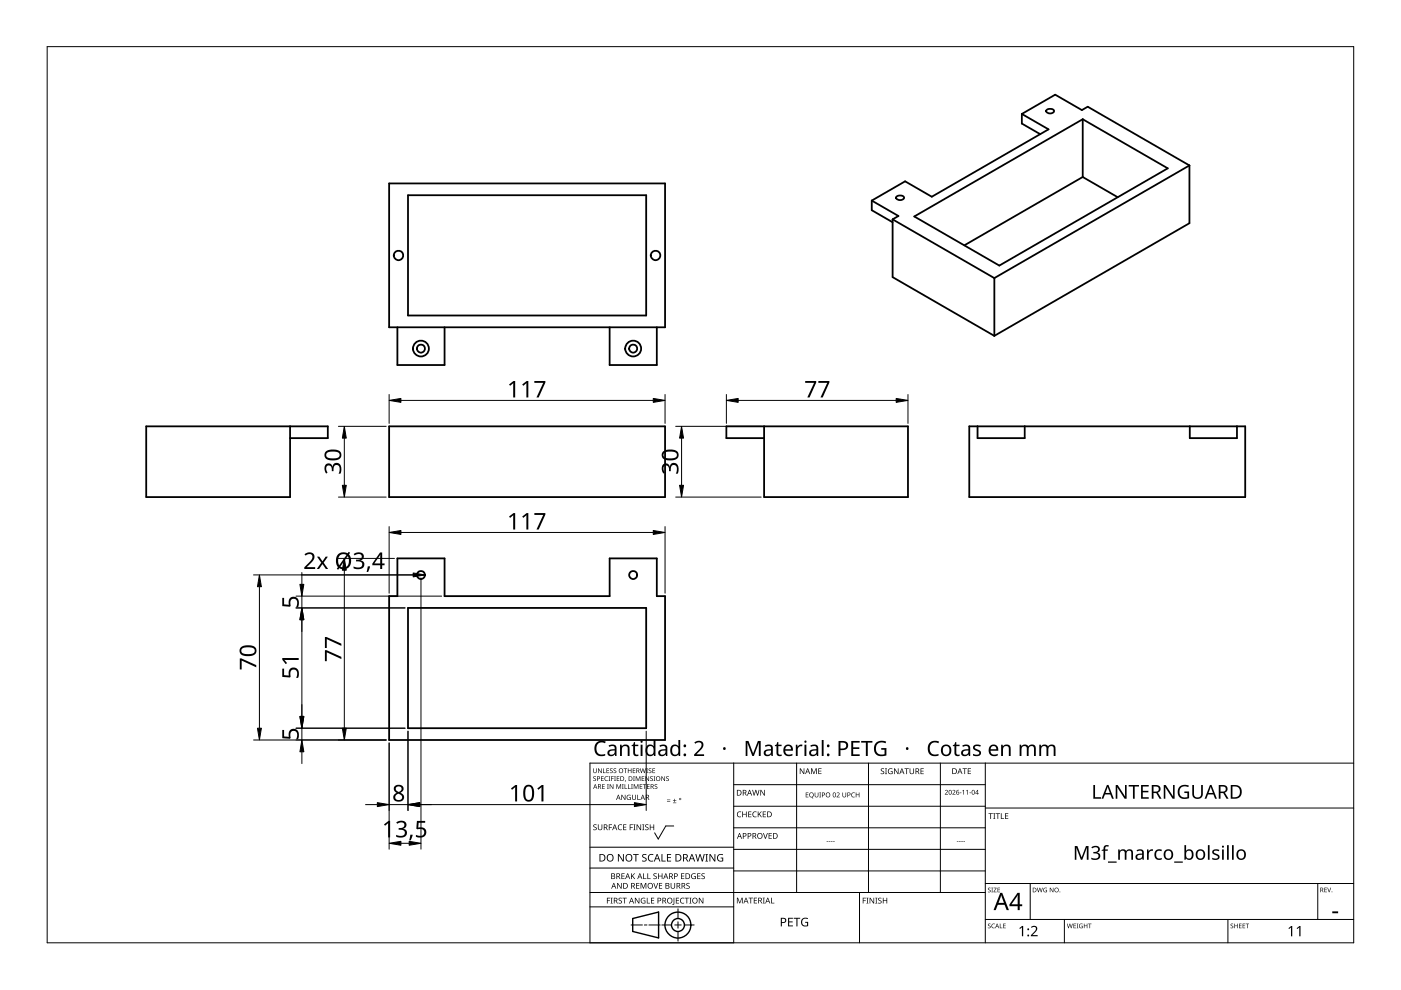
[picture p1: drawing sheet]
<svg xmlns="http://www.w3.org/2000/svg" width="297mm" height="210mm" viewBox="0 0 297 210" stroke-linecap="round" stroke-linejoin="round" font-family="sans-serif">
<g fill="none" stroke="#000" stroke-width=".38">
<path d="M82.5 38.9h58.5v30.5h-58.5zM216.7 24.2v2l3.8 2.2M216.7 24.2l5.6 3.2-24.7 14.3-5.7-3.3-7.1 4.1M216.7 24.2l7-4.1 5.7 3.2 1.2-.7 21.6 12.5M221.9 23.4l.7-.3a.66 .66 0 0 1 .9 .5 .96 .96 0 0 1-1.7 0zM229.6 25.3v12.2M229.6 37.5l7.4 4.3M229.6 37.5l-25.1 14.5M252.2 35.1v12.2l-41.4 23.9M252.2 35.1l-41.4 23.9M86.5 41.4h50.5v25.5h-50.5zM184.8 42.5v2.1l4.5 2.5"/>
<path d="M184.8 42.5l5.7 3.3-1.2 .7M189.3 46.5v12.3l21.5 12.4M189.3 46.5l21.5 12.5M190 41.7l.8-.2a.59 .59 0 0 1 .8 .6l-.2 .2a1.06 1.06 0 0 1-1.5-.4zM193.8 45.9l35.8-20.6 18 10.4-35.7 20.6zM210.8 59v12.2M84.3 69.4v8h10v-8M129.3 69.4v8h10v-8M61.5 90.4v15h-30.5v-15h38.5v2.5h-8M82.5 90.4h58.5v15h-58.5zM162 90.4v15h30.5v-15h-38.5v2.5h8M205.5 90.4h58.5v15h-58.5z"/>
<path d="M207.3 90.4v2.5h10v-2.5M252.3 90.4v2.5h10v-2.5M84.3 118.4h10v8h35v-8h10v8h1.7v30.5h-58.5v-30.5h1.8zM86.5 128.9h50.5v25.5h-50.5z"/>
<circle cx="84.5" cy="54.2" r="1.01"/>
<circle cx="139" cy="54.2" r="1.01"/>
<circle cx="89.2" cy="73.9" r="1.69"/>
<circle cx="89.2" cy="73.9" r=".85"/>
<circle cx="134.2" cy="73.9" r="1.69"/>
<circle cx="134.2" cy="73.9" r=".85"/>
<circle cx="89.2" cy="121.9" r=".85"/>
<circle cx="134.2" cy="121.9" r=".85"/>
</g>
<path d="M10 9.9h277v190h-277z" fill="none" stroke="#000" stroke-width=".21"/>
<g fill="none" stroke="#000" stroke-width=".21">
<path d="M125.1 179.6h30.5M142.8 175.1h-1.6l-1.6 2.8-.8-1.3M155.6 166.4h53.3M155.6 161.8v38.1h-30.5v-38.1h161.9M168.9 161.8v27.4M184.1 161.8v27.4M199.4 161.8v27.4M208.9 170.9h-53.3M208.9 175.5h-53.3M208.9 161.8v38.1M287 171.3h-78.1M125.1 192.3h30.5"/>
<path d="M125.1 189.2h83.8M133.8 196.1h2.4M136.6 196.1h.6M140 196.1h-2.4M140.3 196.1h2.1M143.1 196.1h1.3M143.7 195.4v1.4M143.7 197.5v2M143.7 192.7v2M147.2 196.1h-2.1M155.6 180.1h53.3M155.6 184h-30.5"/>
<path d="M182.2 189.2v10.7M208.9 184.7h-53.3M218.4 187.3v7.6M225.7 194.9v5M260.3 194.9v5M279.4 187.3v7.6M287 194.9h-78.1M287 187.3h-78.1"/>
</g>
<g fill="#000">
<path d="M141.4 169.8h.7v.2h-.7zM141.4 169.5h.7v.1h-.7zM142.7 170.2h.7v.1h-.7zM143 169.4l.1 .3h.3l-.3 .1v.3l-.1-.3h-.3l.3-.1zM170.8 168h.6v.1h-.4v.4h.4v.1h-.4v.3h.4v.2h-.6zM172.7 168h.2v.7a.26 .26 0 0 0 .2 .3 .26 .26 0 0 0 .3-.3v-.7h.1v.7a.39 .39 0 0 1-.4 .4 .39 .39 0 0 1-.4-.4zM173.7 168h.4l-.1 .1 .1 1h-.4l.1-.1zM177.4 168.1a.37 .37 0 0 1 .6 .1 .37 .37 0 0 1-.3 .5l-.2 .2h.5v.2h-.6l.2-.4a.27 .27 0 0 0 .3-.4 .27 .27 0 0 0-.4-.1zM178.6 168h.1v.7a.26 .26 0 0 0 .3 .3 .26 .26 0 0 0 .3-.3v-.7h.1v.7a.39 .39 0 0 1-.4 .4 .39 .39 0 0 1-.4-.4zM180.6 168.2l.4-.2 .3 .1-.1 .1a.41 .41 0 0 0-.6 .4 .41 .41 0 0 0 .6 .3 .48 .48 0 0 1-.7-.1 .48 .48 0 0 1 .1-.6zM181.4 168h.2v.5h.5v-.5h.1v1.1h-.1v-.5h-.5v.5h-.2zM216.1 196.8l.6-.5h.2v2.2h-.2v-1.9l-.4 .4z"/>
<path d="M218.6 196.5a.76 .76 0 0 1 1.2 0 .76 .76 0 0 1-.3 1.2l-.6 .6h1.1v.2h-1.4v-.2l.7-.8a.52 .52 0 0 0 .3-.8 .52 .52 0 0 0-.9 0zM273.2 196.8l.6-.5h.2v2.2h-.3v-1.9l-.4 .4zM274.9 196.8l.6-.5h.2v2.2h-.2v-1.9l-.4 .4z"/>
<path d="M144 169.4a.24 .24 0 0 1 .4 0 .24 .24 0 0 1-.4 0zM144.1 169.4a.14 .14 0 0 0 .2 0 .14 .14 0 0 0-.2 0z"/>
<path d="M171.7 168.2l.2-.2a.47 .47 0 0 1 .6 .5l-.3 .5 .3 .3-.4-.2a.54 .54 0 0 1-.5-.4 .54 .54 0 0 1 .1-.5zM171.7 168.5a.4 .4 0 0 0 .8 0 .4 .4 0 0 0-.8 0z"/>
<path d="M174.3 168h.2a.34 .34 0 0 1 .4 .4 .34 .34 0 0 1-.5 .3v.4h-.1zM174.4 168.1v.4a.25 .25 0 0 0 .4-.2 .25 .25 0 0 0-.4-.2z"/>
<path d="M175 168.5a.51 .51 0 0 1 1 0 .51 .51 0 0 1-1 0zM175.2 168.5a.4 .4 0 0 0 .8 0 .4 .4 0 0 0-.8 0z"/>
<path d="M176.7 168.1l.3-.1 .2 .3v.5l-.2 .2h-.3l-.1-.2zM176.8 168.2l-.1 .3a.27 .27 0 0 0 .2 .5 .27 .27 0 0 0 .2-.5l-.1-.3z"/>
<path d="M179.7 168h.2a.34 .34 0 0 1 .4 .4 .34 .34 0 0 1-.5 .3v.4h-.1zM179.8 168.1v.4a.25 .25 0 0 0 .4-.2 .25 .25 0 0 0-.4-.2z"/>
<path d="M212.1 189.3h.4l1.4 3.7h-.5l-.4-1.2h-1.5l-.4 1.2h-.4zM212.3 189.8l-.6 1.6h1.2z"/>
<path d="M215.7 189.3h.5v2.4h.5v.4h-.5v.9h-.4v-.9h-1.8v-.3zM215.8 189.8l-1.3 1.9h1.3z"/>
<circle cx="218" cy="198.3" r=".2"/>
<circle cx="218" cy="197" r=".2"/>
</g>
<g fill="none" stroke="#000" stroke-width=".3">
<path d="M134.1 194.7l5.5-1.3v5.5l-5.5-1.4z"/>
<circle cx="143.7" cy="196.1" r="2.74"/>
<circle cx="143.7" cy="196.1" r="1.37"/>
</g>
<g fill="none" stroke="#000" stroke-width=".21">
<path d="M73 92.9v10M81.9 90.4h-10.1M82.5 83.6v6.2M138.5 84.9h-53.5M141 83.6v6.2M144.5 92.9v10M154 83.6v6.2M161.4 90.4h-18.1M190 84.9h-33.5M192.5 83.6v6.2M71.8 105.4h10.1M82.5 111.6v14.2"/>
<path d="M83.6 118.4h-11.8M138.5 112.9h-53.5M141 111.6v14.2M143.3 105.4h18.1M55 124.4v30M62.8 126.4h30.8M64 131.4v20.5M64 121.4v2.5M64 126.4v2.5M73 120.9v33.5M85.9 128.9h-23.1M89.3 122.5v57.5"/>
<path d="M90.1 121.9h-36.3M53.8 156.9h28.1M62.8 154.4h23.1M64 159.4v2.5M64 154.4v2.5M82.5 157.5v22.5M86.5 155v16.8M137 155v16.8M77.5 170.6h2.5M85 178.8h1.8M86.5 170.6h-4M134.5 170.6h-45.5"/>
</g>
<g fill="#000" stroke="#000" stroke-width=".21">
<path d="M73 90.4l.4 2.5h-.8zM82.5 84.9l2.5-.4v.8zM138.5 84.5l2.5 .4-2.5 .4zM144.5 90.4l.4 2.5h-.8zM154 84.9l2.5-.4v.8zM190 84.5l2.5 .4-2.5 .4zM72.6 102.9h.8l-.4 2.5zM82.5 112.9l2.5-.4v.8zM138.5 112.5l2.5 .4-2.5 .4zM144.1 102.9h.8l-.4 2.5zM55 121.9l.4 2.5h-.8zM64 128.9l.4 2.5h-.8z"/>
<path d="M63.6 123.9h.8l-.4 2.5zM73 118.4l.4 2.5h-.8zM87.6 121.5l2.5 .4-2.5 .4zM54.6 154.4h.8l-.4 2.5zM64 156.9l.4 2.5h-.8zM63.6 151.9h.8l-.4 2.5zM72.6 154.4h.8l-.4 2.5zM80 170.2l2.5 .4-2.5 .4zM82.5 178.8l2.5-.4v.8zM86.8 178.4l2.5 .4-2.5 .4zM86.5 170.6l2.5-.4v.8zM134.5 170.2l2.5 .4-2.5 .4z"/>
</g>
<g fill="#000">
<path d="M69 98.5a.85 .85 0 0 1 .9-.2 .85 .85 0 0 1 .6 .7 .93 .93 0 0 1 1-.9 .93 .93 0 0 1 .9 1.1l-.2 1.2h-.4a1.24 1.24 0 0 0-.3-1.8 .71 .71 0 0 0-.8 1v.3h-.4a.81 .81 0 0 0 0-.9 .81 .81 0 0 0-.8-.3 1.02 1.02 0 0 0-.1 1.5l-.2 .2a1.65 1.65 0 0 1-.2-1.9zM107.9 81.5l1-.7h.3v3.5h-.4v-3.1l-.6 .6zM110.7 81.5l1-.7h.3v3.5h-.4v-3.1l-.7 .6zM113.3 80.8h2.3v.3l-1.4 3.2h-.5l1.5-3.1h-1.9zM140.5 98.5a.85 .85 0 0 1 .9-.2 .85 .85 0 0 1 .6 .7 .93 .93 0 0 1 1-.9 .93 .93 0 0 1 .9 1.1l-.2 1.2h-.4a1.24 1.24 0 0 0-.3-1.8 .71 .71 0 0 0-.8 1v.3h-.3a.81 .81 0 0 0-.1-.9 .81 .81 0 0 0-.8-.3 1.02 1.02 0 0 0 0 1.5l-.3 .2a1.65 1.65 0 0 1-.2-1.9zM170.7 80.8h2.4v.3l-1.5 3.2h-.4l1.4-3.1h-1.9zM173.5 80.8h2.3v.3l-1.4 3.2h-.4l1.4-3.1h-1.9zM67.2 118h.5l.7 1 .6-1h.5l-.9 1.3 1 1.3h-.5l-.7-1-.8 1h-.4l.9-1.3zM75 117.5a1.25 1.25 0 0 1 1.2-.4 1.25 1.25 0 0 1 .9 .9 .85 .85 0 0 1-.7 .8 .93 .93 0 0 1 .9 1.1 .93 .93 0 0 1-1.1 .8l-1.2-.2v-.4a1.24 1.24 0 0 0 1.8-.3 .71 .71 0 0 0-1-.8h-.3v-.3a.81 .81 0 0 0 .9-.1 .81 .81 0 0 0 .3-.8 1.02 1.02 0 0 0-1.5 0zM107.9 109.5l1-.7h.3v3.5h-.4v-3.1l-.6 .6zM110.7 109.5l1-.7h.3v3.5h-.4v-3.1l-.7 .6zM113.3 108.8h2.3v.3l-1.4 3.2h-.5l1.5-3.1h-1.9z"/>
<path d="M59.8 126.8h.4v1.3l1 .1a1.17 1.17 0 0 1 1-1.7 1.17 1.17 0 0 1 1.2 1.6l-.2 .6h-.4a1.03 1.03 0 0 0-.5-1.7 .93 .93 0 0 0-.7 1.4l-.1 .2-1.7-.1zM59.8 139.5h3.5v.4h-3l.6 .7-.3 .2-.8-.9zM64.6 117.5a1.16 1.16 0 0 1 1.3-.4 1.16 1.16 0 0 1 .8 1.2l-.4 .6-1.2 1.4h1.7v.3h-2.3v-.3l1.1-1.1a.98 .98 0 0 0 .3-1.7h-.5l-.6 .3zM68.9 137.8h.3l3.2 1.5v.4l-3.1-1.4v1.9h-.4zM68.9 135.1h.3l3.2 1.4v.4l-3.1-1.4v1.9h-.4zM78 120.1h.5l-.5 1.2h-.3zM50.8 139.6h.4l3.1 1.4v.5l-3.1-1.4v1.8h-.4zM59.8 154.8h.4v1.3l1 .1a1.17 1.17 0 0 1 1-1.7 1.17 1.17 0 0 1 1.2 1.6l-.2 .6h-.4a1.03 1.03 0 0 0-.5-1.7 .93 .93 0 0 0-.7 1.4l-.1 .2-1.7-.1zM59.8 141.8h.4v1.3l1 .1a1.17 1.17 0 0 1 1-1.7 1.17 1.17 0 0 1 1.2 1.6l-.2 .6h-.4a1.03 1.03 0 0 0-.5-1.7 .93 .93 0 0 0-.7 1.4l-.1 .2-1.7-.1zM81.4 174.8l1-.7h.3v3.4h-.4v-3l-.7 .6zM84 174.4a1.25 1.25 0 0 1 1.3-.4 1.25 1.25 0 0 1 .9 .9 .85 .85 0 0 1-.7 .8 .93 .93 0 0 1 .8 1.1 .93 .93 0 0 1-1 .8l-1.3-.2v-.4a1.24 1.24 0 0 0 1.8-.3 .71 .71 0 0 0-.9-.8h-.4v-.3a.81 .81 0 0 0 .9-.1 .81 .81 0 0 0 .3-.8 1.02 1.02 0 0 0-1.5 0zM87 177h.5l-.4 1.2h-.3z"/>
<path d="M88.4 174.1h1.7v.3h-1.3l-.1 1.1a1.17 1.17 0 0 1 1.7 .9 1.17 1.17 0 0 1-1.6 1.2l-.6-.2v-.4a1.03 1.03 0 0 0 1.7-.5 .93 .93 0 0 0-1.4-.7l-.2-.1zM108.3 167.2l1-.8h.3v3.5h-.4v-3l-.6 .6zM113.9 167.2l1-.8h.3v3.5h-.4v-3l-.7 .6z"/>
<path d="M69 95.8l.6-.4 1-.1a1.36 1.36 0 0 1 1.8 1.3 1.57 1.57 0 0 1-2 1 1.19 1.19 0 0 1-1.4-.4 1.19 1.19 0 0 1 0-1.4zM69.4 96a.75 .75 0 0 0-.1 .9 .75 .75 0 0 0 .9 .3l1-.1a.69 .69 0 0 0 .8-.6 .69 .69 0 0 0-.8-.7h-1.3z"/>
<path d="M140.5 95.8a2.63 2.63 0 0 1 3.3 .2 1.22 1.22 0 0 1-.2 1.3 1.22 1.22 0 0 1-1.3 .3 1.53 1.53 0 0 1-2-1zM140.9 96a.75 .75 0 0 0-.1 .9 .75 .75 0 0 0 .9 .3l1-.1a.69 .69 0 0 0 .8-.6 .69 .69 0 0 0-.8-.7h-1.3z"/>
<path d="M71.6 117.6l.6-.4a1.92 1.92 0 0 1 1.5 .1l.2-.3 .3 .2-.2 .3a1.8 1.8 0 0 1 .2 2.4 1.8 1.8 0 0 1-2.3 .6l-.2 .3-.3-.2 .3-.4a2.31 2.31 0 0 1-.1-2.6zM73.7 117.9l-1.5 2.2a1.18 1.18 0 0 0 1.3 0 1.18 1.18 0 0 0 .5-1.2zM72.1 117.8a2 2 0 0 0-.2 2.1l1.6-2.2-.8-.2z"/>
<path d="M80.6 117.1h.4v2.4h.5v.3h-.5v.8h-.4v-.8h-1.7v-.3zM80.6 117.6l-1.2 1.9h1.2z"/>
<path d="M51 137.3a2.63 2.63 0 0 1 3.3 .2 1.22 1.22 0 0 1-.2 1.3 1.22 1.22 0 0 1-1.3 .3 1.53 1.53 0 0 1-2-1zM51.4 137.5a.75 .75 0 0 0-.1 .9 .75 .75 0 0 0 .9 .3l1-.1a.69 .69 0 0 0 .8-.6 .69 .69 0 0 0-.8-.7h-1.3z"/>
<path d="M83.6 166.7a1.03 1.03 0 0 1 1.3-.3 1.03 1.03 0 0 1 .6 1.2l-.6 .5a1 1 0 0 1 .7 1.3 1 1 0 0 1-1.3 .6 .94 .94 0 0 1-.9-.9 .94 .94 0 0 1 .7-1l-.2-.1a.88 .88 0 0 1-.3-1.3zM83.8 169a.7 .7 0 0 0 1.4 0 .7 .7 0 0 0-1.4 0zM84 167.3a.58 .58 0 0 0 1.1 0 .58 .58 0 0 0-1.1 0z"/>
<path d="M111.4 166.6a1.16 1.16 0 0 1 1.3 0 1.16 1.16 0 0 1 .5 1.2 1.69 1.69 0 0 1-1 2.2 1.27 1.27 0 0 1-1.3-1.6l.1-1.2zM111.6 166.9a2.16 2.16 0 0 0 .3 2.7 .82 .82 0 0 0 .9-1.1 1.35 1.35 0 0 0-.7-1.7z"/>
</g>
<g fill="#000">
<path d="M126.4 157.5a1.78 1.78 0 0 1 2-.3l-.1 .4-.9-.2a1.31 1.31 0 0 0-.9 1.7 1.31 1.31 0 0 0 1.8 .8v.3a1.64 1.64 0 0 1-2-.4 1.64 1.64 0 0 1-.1-2zM168.7 157.9h.3l.1 .4 .4-.4h.6v.3l-.6 .1-.3 .3-.1 1.7h-.4zM185.7 157.5a2.04 2.04 0 0 1 2.2-.3l-.2 .4a1.32 1.32 0 0 0-2 1 1.32 1.32 0 0 0 1.8 1.3v-.9h-.7v-.4h1.1v1.6h-.2a1.7 1.7 0 0 1-2.2-.5 1.7 1.7 0 0 1 .2-2.2zM197.1 157.5a1.78 1.78 0 0 1 2-.3l-.2 .4a1.25 1.25 0 0 0-1.5 .1 1.25 1.25 0 0 0-.2 1.5 1.21 1.21 0 0 0 1.8 .7v.3a1.64 1.64 0 0 1-2-.4 1.64 1.64 0 0 1-.1-2zM206.4 158.1a1.41 1.41 0 0 1 1.6-.1l-.2 .3-.5-.1a.38 .38 0 0 0-.6 .1 .38 .38 0 0 0 .4 .5l.2 .1a.86 .86 0 0 1 .7 .7 1.09 1.09 0 0 1-1.7 .6v-.4l.8 .2 .4-.1v-.4l-.5-.3a.71 .71 0 0 1-.6-1.1zM125.8 164.7l.4-.1 .1 .1a.24 .24 0 0 0-.3 0 .24 .24 0 0 0-.1 .3 .24 .24 0 0 0 .4 .1 .32 .32 0 0 1-.1 .5 .32 .32 0 0 1-.4-.2 .24 .24 0 0 0 .3 .2 .24 .24 0 0 0 0-.4l-.3-.2zM125.8 162.9h.1v.7a.26 .26 0 0 0 .2 .2 .26 .26 0 0 0 .3-.2v-.7h.1v.7a.38 .38 0 0 1-.4 .3 .38 .38 0 0 1-.3-.3zM125.8 174.9l.5-.1h.2v.2a.25 .25 0 0 0-.4-.1 .25 .25 0 0 0 0 .4 .4 .4 0 0 1 .4 .3 .4 .4 0 0 1-.2 .4 .4 .4 0 0 1-.5-.2v.1a.27 .27 0 0 0 .5 0 .27 .27 0 0 0-.1-.4l-.4-.2zM126.8 162.9h.1l.6 .8v-.8h.1v1h-.2l-.5-.8v.8h-.1zM126.8 174.8h.1v.8a.32 .32 0 0 0 .3 .3 .32 .32 0 0 0 .3-.3v-.8h.2v.8a.47 .47 0 0 1-.5 .4 .47 .47 0 0 1-.4-.4zM127.9 162.9h.1v.9h.4v.1h-.5zM127.4 164.6h.6v.1h-.4v.3h.4l-.4 .1v.4h.4v.1h-.6z"/>
<path d="M127.7 166.3h.5v.1h-.4v.3h.4l-.4 .1v.4h.4v.1h-.5zM128.3 164.7l.6-.1-.3 .1a.41 .41 0 0 0-.3 .5 .41 .41 0 0 0 .6 .3 .47 .47 0 0 1-.7-.1 .47 .47 0 0 1 .1-.7zM128.7 166.3h.4l-.1 .9 .1 .1h-.4l.1-.1zM128.6 162.9h.5v.1h-.4v.3h.4l-.4 .1v.4h.4v.1h-.5zM129.1 174.8h.7v.1h-.6v.5h.5v.1h-.5v.5h-.1zM129 164.6h.4l-.1 .1 .1 .9h-.4l.1-.1zM129.6 164.6h.5v.1h-.4v.4h.4l-.4 .1v.4h-.1zM129.4 163l.3-.1 .2 .2a.24 .24 0 0 0-.4-.1 .24 .24 0 0 0 0 .3 .24 .24 0 0 0 .3 .1l.1 .2-.1 .2-.4 .1-.1-.1a.24 .24 0 0 0 .4 .1 .24 .24 0 0 0 0-.4l-.4-.2zM129.3 166.3h.1l.5 .8v-.8h.2v1h-.2l-.5-.9v.9h-.1zM130.2 164.6h.4l-.1 .9 .1 .1h-.4l.1-.1zM130.1 163l.4-.1 .1 .2a.24 .24 0 0 0-.3-.1 .24 .24 0 0 0-.1 .3 .24 .24 0 0 0 .4 .1l.1 .2-.1 .2-.4 .1-.1-.1a.24 .24 0 0 0 .3 .1 .24 .24 0 0 0 0-.4l-.3-.2zM130.7 166.3h.2l.3 .8 .3-.8h.2v1h-.1v-.9l-.5 .9-.3-.9v.9h-.1z"/>
<path d="M130.8 164.6h.5v.1h-.4v.3h.4l-.4 .1v.4h.4v.1h-.5zM131.1 174.9l.5-.1h.3l-.1 .2a.49 .49 0 0 0-.7 .4 .49 .49 0 0 0 .8 .4 .57 .57 0 0 1-.8 0 .57 .57 0 0 1 0-.8zM131.9 166.3h.3l-.1 .1 .1 .9h-.3l.1-.1zM132.4 166.3h.2v.9h.4v.1h-.6zM131.7 168.5h.2l.6 .9v-.9h.1v1.1h-.2l-.5-.9v.9h-.2zM132.2 162.9h.8l-.3 .1v.9h-.2v-.9zM132.5 165.4h.2l-.2 .4zM132.1 174.8h.7v.1h-.5v.4h.5v.1h-.5v.5h.5v.1h-.7zM131.5 157.9h.3v.3a.91 .91 0 0 1 1-.3 .91 .91 0 0 1 .7 .8v1.6h-.4v-1.5a.64 .64 0 0 0-.8-.6 .64 .64 0 0 0-.4 .8v1.3h-.4zM133.2 166.3h.1v.9h.4v.1h-.5zM133 168.6l.5-.1 .2 .1v.1a.45 .45 0 0 0-.7 .3 .45 .45 0 0 0 .6 .5v-.3h-.2v-.2h.4v.6a.6 .6 0 0 1-.8-.2 .6 .6 0 0 1 0-.8zM133.5 174.8h.7v.1h-.5v.5h.5v.1h-.5v.5h-.2z"/>
<path d="M133.1 162.9h.1v.4h.6v-.4h.1v1h-.1v-.5h-.6v.5h-.1zM133.8 166.3h.4l-.1 .1 .1 .9h-.4l.1-.1zM134.2 164.6h.4l-.1 .1 .1 .9h-.4l.1-.1zM134.2 162.9h.5v.1h-.4v.3h.4l-.4 .1v.4h.4v.1h-.5zM134.3 174.8h.4l-.1 .1v1l.1 .1h-.4l.1-.1v-1zM134.4 166.3h.1l.4 .8 .3-.8h.2v1h-.2v-.9l-.4 .9-.3-.9v.9h-.1zM134 168.5h.1v.7a.28 .28 0 0 0 .3 .3 .28 .28 0 0 0 .3-.3v-.7h.1v.7a.42 .42 0 0 1-.4 .4 .42 .42 0 0 1-.4-.4zM134.4 157.3h.2v.6h.7v.3h-.7v1.4l.3 .4h.5v.3a.73 .73 0 0 1-1.2-.7v-1.4h-.3v-.2l.4-.1zM135.1 168.5h.2v1h.4v.1h-.6zM134.8 164.6h.2l.3 .8 .3-.8h.2v1h-.1v-.9l-.5 .9-.3-.9v.9h-.1zM135 174.8h.1l.7 1v-1h.1v1.2h-.1l-.7-1v1h-.1zM135.6 166.3h.6v.1h-.4v.3h.4l-.4 .1v.4h.4v.1h-.6z"/>
<path d="M136.2 174.8h.4l-.1 .1v1l.1 .1h-.4l.1-.1v-1zM136.1 164.6h.5v.1h-.4v.3h.4l-.4 .1v.4h.4v.1h-.5zM135.7 162.9h.1l.2 .9 .2-.9h.2l.2 .9 .2-.9h.1l-.2 1h-.2l-.2-.8-.2 .8h-.2zM136.3 166.3h.7l-.3 .1v.9h-.1v-.9zM137 162.9h.4l-.1 .1 .1 .9h-.4l.1-.1zM136.8 174.9l.4-.1h.3l-.1 .2a.25 .25 0 0 0-.3-.1 .25 .25 0 0 0 0 .4 .42 .42 0 0 1 .4 .5 .42 .42 0 0 1-.7 .2v-.1a.27 .27 0 0 0 .5 0 .27 .27 0 0 0-.1-.4l-.4-.2zM136.8 164.6h.2l.5 .8v-.8h.1v1h-.1l-.6-.8v.8h-.1zM137.2 166.3h.5v.1h-.4v.3h.4l-.4 .1v.4h.4v.1h-.5zM137.6 163l.3-.1 .2 .2a.24 .24 0 0 0-.4-.1 .24 .24 0 0 0 0 .3 .24 .24 0 0 0 .3 .1l.1 .2-.1 .2-.4 .1-.1-.1a.24 .24 0 0 0 .4 .1 .24 .24 0 0 0 0-.4l-.4-.2zM137.9 164.7l.3-.1 .2 .1a.24 .24 0 0 0-.3 0 .24 .24 0 0 0-.1 .3 .24 .24 0 0 0 .3 .1 .32 .32 0 0 1 0 .5 .32 .32 0 0 1-.5-.2 .24 .24 0 0 0 .4 .2 .24 .24 0 0 0 0-.4l-.3-.2zM137.8 174.8h.1v.5h.6v-.5h.2v1.2h-.2v-.6h-.6v.6h-.1zM138.3 162.9h.6v.1h-.4v.3h.4l-.4 .1v.4h.4v.1h-.6z"/>
<path d="M138.6 164.6h.3l-.1 .9 .1 .1h-.3l.1-.1zM138.8 166.4l.4-.1 .1 .1a.24 .24 0 0 0-.3 0 .24 .24 0 0 0-.1 .3 .24 .24 0 0 0 .4 .1 .31 .31 0 0 1-.1 .5 .31 .31 0 0 1-.4-.2 .24 .24 0 0 0 .3 .1 .24 .24 0 0 0 0-.3l-.3-.3zM140.2 164.6h.2l.5 .8v-.8h.1v1h-.1l-.6-.8v.8h-.1zM141.3 164.7l.3-.1 .2 .1a.24 .24 0 0 0-.4 0 .24 .24 0 0 0 0 .3 .24 .24 0 0 0 .3 .1 .32 .32 0 0 1 0 .5 .32 .32 0 0 1-.5-.2 .24 .24 0 0 0 .4 .2 .24 .24 0 0 0 0-.4l-.3-.2zM147.2 157.4a1.06 1.06 0 0 1 1.2-.4 1.06 1.06 0 0 1 .7 1.1l-.3 .6-1.1 1.2h1.6v.4h-2.1v-.3l1.1-1.2a.76 .76 0 0 0 .5-.7 .76 .76 0 0 0-.5-.7l-.9 .3zM156.4 172.2l.4-.2 .4 .1-.1 .1a.49 .49 0 0 0-.7 .5 .49 .49 0 0 0 .7 .4 .57 .57 0 0 1-.8 0 .57 .57 0 0 1 .1-.8zM157.4 172.1h.1v.5h.7v-.5h.1v1.2h-.1v-.6h-.7v.6h-.1zM158.6 172.1h.7v.1h-.5v.4h.5v.1h-.5v.4h.5v.2h-.7zM158.1 157.1h.6l1 2.6 1-2.6h.6v3.2h-.4v-2.8l-1.1 2.8h-.3l-1-2.8v2.8h-.4zM159.7 172.2l.3-.2 .4 .1v.1h-.3a.49 .49 0 0 0-.4 .6 .49 .49 0 0 0 .7 .3 .57 .57 0 0 1-.8 0 .57 .57 0 0 1 0-.8zM159.5 167.5h.1l.3 1 .3-1h.1l.3 1 .3-1h.1l-.3 1.2h-.2l-.3-1-.2 1h-.2zM160.7 172.1h.1v.6l.6-.6h.1l-.5 .5 .5 .7h-.1l-.5-.6-.1 .6h-.1z"/>
<path d="M161.8 176.6h.1l.4 1.1 .3-1.1h.2l-.4 1.2h-.2zM161.2 167.5h.2l.6 1v-1h.2v1.2h-.2l-.7-1 .1 1h-.2zM161.7 172.1h.7v.1h-.5v.4h.5v.1h-.5v.4h.5v.2h-.7zM163 176.6h.6v.2h-.5v.3h.5v.2h-.5v.4h.5v.1h-.6zM164.8 157.3h.2v.6h.7v.3h-.7v1.4l.2 .4h.5v.3a.73 .73 0 0 1-1.1-.7v-1.4h-.3v-.2l.3-.1zM169.6 162.9h.2l.6 1v-1h.1v1.2h-.1l-.7-1v1h-.1zM172 162.9h.2l.4 1 .3-1h.3v1.2h-.2v-1l-.4 1h-.1l-.4-1v1h-.1zM173.5 162.9h.7v.1h-.6v.4h.5v.1h-.5v.5h.6v.1h-.7zM175.3 178.4h.3v.1h-.3zM175.7 178.4h.4v.1h-.4zM176.2 178.4h.3v.1h-.3zM176.6 178.4h.4v.1h-.4z"/>
<path d="M180.5 157.1h1.8v.4h-1.4v.9h1.3v.4h-1.3v1.1h1.4v.4h-1.8zM182.6 157.1h2.4v.4h-1v2.8h-.4v-2.8h-1zM186.8 163l.4-.1 .3 .1-.1 .1a.25 .25 0 0 0-.4-.1 .25 .25 0 0 0 0 .4 .42 .42 0 0 1 .5 .5 .42 .42 0 0 1-.7 .2v-.1a.27 .27 0 0 0 .4 0 .27 .27 0 0 0 0-.4l-.4-.2zM187.6 162.9h.5l-.2 .1v1l.2 .1h-.5l.2-.1v-1zM188.4 163.1l.6-.2 .2 .1v.1a.5 .5 0 0 0-.8 .4 .5 .5 0 0 0 .7 .5v-.4h-.3v-.1h.5v.6a.66 .66 0 0 1-.9-.1 .66 .66 0 0 1 0-.9zM189.5 162.9h.2l.7 1v-1h.1v1.2h-.2l-.6-1v1h-.2zM191.8 162.9h.9v.1h-.4v1.1h-.1v-1.1h-.4zM192.9 162.9h.1v.8a.32 .32 0 0 0 .3 .3 .32 .32 0 0 0 .3-.3v-.8h.2v.8a.47 .47 0 0 1-.5 .4 .47 .47 0 0 1-.4-.4zM195.2 162.9h.6v.1h-.5v.4h.5v.2h-.5v.4h.5v.1h-.6zM200.3 167.6a.36 .36 0 0 1 .6 0 .36 .36 0 0 1-.2 .6l-.2 .2h.5v.1h-.7l.3-.4a.27 .27 0 0 0 .3-.4 .27 .27 0 0 0-.5 0zM201.9 167.6a.36 .36 0 0 1 .6 0 .36 .36 0 0 1-.2 .6l-.2 .2h.5v.1h-.7l.3-.4a.27 .27 0 0 0 .3-.4 .27 .27 0 0 0-.5 0zM202.9 178.4h.3v.1h-.3z"/>
<path d="M202.5 157.3h.3v.6h.6v.3h-.6v1.4l.2 .4h.5v.3a.73 .73 0 0 1-1.1-.7v-1.4h-.4v-.2l.4-.1zM203.3 178.4h.4v.1h-.4zM203.5 168.1l.3 .1zM203.8 178.4h.3v.1h-.3zM204.3 178.4h.3v.1h-.3zM204 167.7l.4-.2v1h-.1v-.9zM204.1 162.9h.9v.1h-.4v1.1h-.1v-1.1h-.4zM204.8 167.7l.4-.2v1h-.1v-.9zM205.5 168.1l.4 .1zM205.2 162.9h.7v.1h-.6v.4h.5v.1h-.5v.5h.6v.1h-.7zM209.6 172.4h.9v.2h-.4v1h-.1v-1h-.4zM210.6 172.4h.4l-.1 .1v1l.1 .1h-.4l.1-.1v-1z"/>
<path d="M211.1 172.4h.9v.2h-.4v1h-.1v-1h-.4zM212.2 172.4h.2v1.1h.5v.1h-.7zM213.1 172.4h.7v.2h-.6v.3h.5v.2h-.5v.4h.6v.1h-.7zM212.3 157.9h.3v.3a.91 .91 0 0 1 1-.3 .91 .91 0 0 1 .7 .8v1.6h-.4v-1.5a.64 .64 0 0 0-.8-.6 .64 .64 0 0 0-.4 .8v1.3h-.4zM216.2 157.9h.3l.1 .3a.91 .91 0 0 1 1.4 .1 .85 .85 0 0 1 1-.4 .85 .85 0 0 1 .6 .8v1.6h-.4v-1.6a.59 .59 0 0 0-.7-.5 .59 .59 0 0 0-.4 .8v1.3h-.4v-1.6a.6 .6 0 0 0-.8-.5 .6 .6 0 0 0-.3 .8v1.3h-.4zM220.4 157.9h.3v.3a.9 .9 0 0 1 1.5 .1 .85 .85 0 0 1 1-.4 .85 .85 0 0 1 .6 .8v1.6h-.4v-1.6a.59 .59 0 0 0-.7-.5 .59 .59 0 0 0-.4 .8v1.3h-.4v-1.6a.6 .6 0 0 0-.8-.5 .6 .6 0 0 0-.4 .8v1.3h-.3zM231.8 166.4h.4v2.6h1.2v.4h-1.6zM236.6 166.4h.4l1.5 2.5v-2.5h.4v3h-.5l-1.5-2.5v2.5h-.3zM239.3 166.4h2.2v.4h-.9v2.6h-.4v-2.6h-.9zM241.9 166.4h1.7v.4h-1.3v.9h1.2v.3h-1.2v1h1.3v.4h-1.7zM246.7 166.4h.5l1.5 2.5v-2.5h.3v3h-.4l-1.5-2.5v2.5h-.4zM250.1 166.8a1.87 1.87 0 0 1 2-.2l-.2 .3a1.2 1.2 0 0 0-1.8 .9 1.2 1.2 0 0 0 1.6 1.2v-.9h-.6v-.3h1v1.4a1.59 1.59 0 0 1-2.4-.8v-.2a1.67 1.67 0 0 1 .4-1.4z"/>
<path d="M252.8 166.4h.3v1.9a.76 .76 0 0 0 .8 .8 .76 .76 0 0 0 .8-.8v-1.9h.3v1.9a1.12 1.12 0 0 1-1.1 1.1 1.12 1.12 0 0 1-1.1-1.1zM128.7 190.3h.7v.2h-.6v.4h.5v.1h-.5v.6h-.1zM129.5 190.3h.4l-.1 .2v.9l.1 .2h-.4l.1-.2v-.9zM130.8 187.2h.2l.7 1v-1h.1v1.2h-.2l-.6-1v1h-.2zM131.2 190.5l.4-.2 .3 .1-.1 .1a.25 .25 0 0 0-.4-.1 .25 .25 0 0 0 0 .4l.4 .2 .1 .4-.4 .2-.4-.1 .1-.1a.27 .27 0 0 0 .4 .1 .27 .27 0 0 0 0-.5l-.4-.2zM131 181.1h.2l.9 1.3v-1.3h.2v1.6h-.3l-.8-1.3v1.3h-.2zM131.8 185.2h.6v.1h-.5v.4h.5v.1h-.5v.4h.5v.2h-.6zM132 190.3h.9v.2h-.4v1.1h-.1v-1.1h-.4zM133.8 185.2h.1v.6l.6-.6h.2l-.5 .5 .5 .7h-.2l-.4-.6-.2 .6h-.1zM134.2 181.1h1.2v.2h-.5v1.4h-.2v-1.4h-.5zM134.9 187.2h.7v.1h-.6v.4h.5v.2h-.5v.4h.6v.1h-.7zM134.6 190.3h.2l.6 1.1v-1.1h.2v1.3h-.2l-.7-1v1h-.1z"/>
<path d="M135.8 187.2h.2l.4 1 .4-1h.2v1.2h-.1v-1l-.4 1h-.1l-.4-1v1h-.2zM136.4 185.2h.1v1h.6v.2h-.7zM136 190.5l.5-.2 .3 .1v.1a.5 .5 0 0 0-.8 .4 .5 .5 0 0 0 .7 .5v-.3h-.3v-.2h.4v.6a.66 .66 0 0 1-.8-.1 .66 .66 0 0 1 0-.9zM136.2 181.2l.3-.1h.6l-.2 .2a.33 .33 0 0 0-.6 .1 .33 .33 0 0 0 .5 .4l.3 .4a.64 .64 0 0 1-1 .4v-.2l.2 .1a.35 .35 0 0 0 .6-.2 .35 .35 0 0 0-.5-.4l-.2-.3zM137.1 190.3h.2v1.1h.5v.2h-.7zM137.3 185.2h.1v1h.5v.2h-.6zM137.6 181.3l.4-.2 .6 .1-.1 .1-.4-.1a.64 .64 0 0 0-.5 .9 .64 .64 0 0 0 .9 .3v.2a.83 .83 0 0 1-1-.3 .83 .83 0 0 1 .1-1zM138.5 187.2h.2l.3 1.1 .4-1.1h.1l-.4 1.2h-.1zM138 190.3h.7v.2h-.5v.4h.5v.1h-.5v.4h.5v.2h-.7zM138.6 185.3l.4-.1h.3l-.1 .1a.25 .25 0 0 0-.4-.1 .25 .25 0 0 0 0 .4 .42 .42 0 0 1 .5 .6 .42 .42 0 0 1-.7 .2v-.2a.27 .27 0 0 0 .4 .1 .27 .27 0 0 0-.1-.4l-.3-.3zM140.2 181.1h.2v1.4h.7v.2h-.9zM139.7 187.2h.7v.1h-.5v.4h.5v.2h-.5v.4h.5v.1h-.7z"/>
<path d="M139.5 185.2h.2v.5h.6v-.5h.2v1.2h-.2v-.6h-.6v.6h-.2zM141.4 181.1h.9v.2h-.7v.4h.6v.2h-.6v.6h.7v.2h-.9zM142.8 190.3h.2v1.3l-.2 .2-.2 .1-.1-.2 .3-.1zM142.2 187.2h.1v.8a.32 .32 0 0 0 .4 .3 .32 .32 0 0 0 .3-.3v-.8h.1v.8a.47 .47 0 0 1-.4 .4 .47 .47 0 0 1-.5-.4zM143.3 190.3h.7v.2h-.6v.4h.5v.1h-.5v.4h.6v.2h-.7zM144.3 190.5l.4-.2 .4 .1-.1 .1h-.2a.49 .49 0 0 0-.4 .6 .49 .49 0 0 0 .6 .3 .57 .57 0 0 1-.7 0 .57 .57 0 0 1 0-.8zM144.4 185.2h.7v.1h-.5v.4h.4v.1h-.4v.4h.5v.2h-.7zM145.2 190.3h.9v.2h-.4v1.1h-.2v-1.1h-.3zM145.6 187.3l.4-.1 .2 .1v.1a.25 .25 0 0 0-.4-.1 .25 .25 0 0 0 0 .4 .42 .42 0 0 1 .4 .5 .42 .42 0 0 1-.6 .2v-.1a.27 .27 0 0 0 .4 0 .27 .27 0 0 0-.1-.4l-.4-.2zM146.2 190.3h.4l-.1 .2v.9l.1 .2h-.4l.1-.2v-.9zM146.7 185.3l.6-.1h.2v.2a.5 .5 0 0 0-.8 .3 .5 .5 0 0 0 .7 .5v-.3h-.3v-.2h.4v.6a.66 .66 0 0 1-.8-.1 .66 .66 0 0 1 0-.9zM147.8 185.2h.7v.1h-.5v.4h.5v.1h-.5v.4h.5v.2h-.7z"/>
<path d="M147.4 181.1h.2l.4 1.3 .3-1.3h.2l.4 1.3 .3-1.3h.2l-.4 1.6h-.2l-.4-1.4-.4 1.4h-.2zM148.2 190.3h.1l.7 1.1v-1.1h.1v1.3h-.2l-.6-1v1h-.1zM148.8 185.3l.4-.1h.2v.1a.25 .25 0 0 0-.4-.1 .25 .25 0 0 0 0 .4 .42 .42 0 0 1 .4 .6 .42 .42 0 0 1-.6 .2v-.2a.27 .27 0 0 0 .4 .1 .27 .27 0 0 0-.1-.4l-.4-.3zM149.5 181.1h.6l-.2 .1v1.3l.2 .2h-.6l.2-.2v-1.3zM150.4 181.1h.3l.8 1.3v-1.3h.2v1.6h-.3l-.8-1.3v1.3h-.2zM152.2 181.3l.8-.2 .3 .1-.1 .1a.65 .65 0 0 0-1 .5 .65 .65 0 0 0 .9 .7v-.5h-.3v-.2h.5v.8a.86 .86 0 0 1-1.1-.2 .86 .86 0 0 1 0-1.1zM156.2 190.3h.3l.3 1 .4-1h.3v1.2h-.2v-1l-.4 1h-.1l-.4-1v1h-.2zM158.7 190.3h.9v.2h-.3v1h-.2v-1h-.4zM159.8 190.3h.7v.2h-.5v.3h.5v.2h-.5v.4h.5v.1h-.7zM161.7 190.3h.5l-.2 .2v.9l.2 .1h-.5l.2-.1v-.9zM163.5 190.3h.1v1.1h.6v.1h-.7zM167.1 194.6h1v.2h-.8v.6h.8v.2h-.8v.6h.8v.2h-1z"/>
<path d="M168.3 194.6h1.3v.2h-.5v1.6h-.2v-1.6h-.6zM170.1 194.8l.8-.2 .4 .1-.1 .2a.75 .75 0 0 0-1.1 .5 .75 .75 0 0 0 1 .8v-.5h-.4v-.2h.6v.8a1 1 0 0 1-1.3-.1 1 1 0 0 1 .1-1.4zM182.9 190.3h.7v.2h-.5v.4h.5v.1h-.5v.6h-.2zM183.7 190.3h.4l-.1 .2v.9l.1 .2h-.4l.1-.2v-.9zM184.4 190.3h.2l.6 1.1v-1.1h.1v1.3h-.1l-.7-1v1h-.1zM185.6 190.3h.4l-.1 .2v.9l.1 .2h-.4l.1-.2v-.9zM186.2 190.5l.5-.2 .2 .1v.1a.25 .25 0 0 0-.4-.1 .25 .25 0 0 0 0 .4l.4 .2v.4l-.4 .2-.3-.1v-.1a.27 .27 0 0 0 .5 .1 .27 .27 0 0 0-.1-.5l-.4-.2zM187.2 190.3h.1v.6h.7v-.6h.1v1.3h-.1v-.6h-.7v.6h-.1zM209.5 188.3l.3-.1 .2 .2a.24 .24 0 0 0-.3-.1 .24 .24 0 0 0-.1 .3 .24 .24 0 0 0 .3 .1l.2 .2-.1 .2-.4 .1-.2-.2a.23 .23 0 0 0 .4 .2 .23 .23 0 0 0 0-.4l-.3-.2zM209.5 195.9l.3-.1 .2 .2a.24 .24 0 0 0-.3-.1 .24 .24 0 0 0-.1 .3 .24 .24 0 0 0 .3 .1 .31 .31 0 0 1 0 .5 .31 .31 0 0 1-.5-.1 .23 .23 0 0 0 .4 .1 .23 .23 0 0 0 0-.4l-.3-.2zM210.2 188.2h.3l-.1 .9 .1 .1h-.3l.1-.1zM210.3 196l.6-.1h-.2a.4 .4 0 0 0-.4 .5 .4 .4 0 0 0 .6 .3 .46 .46 0 0 1-.7-.1 .46 .46 0 0 1 .1-.6z"/>
<path d="M210.7 188.2h.6l-.5 .9h.5v.1h-.7l.5-.9h-.4zM212 195.8h.1v.9l.4 .1h-.5zM211.5 188.2h.5l-.4 .1v.3h.4l-.4 .1v.4l.4 .1h-.5zM212.7 195.8h.5l-.4 .1v.3h.4l-.4 .1v.4l.4 .1h-.5zM219.9 188.2h.1l.2 .8 .2-.8h.1l.3 .8 .2-.8h.1l-.3 1h-.1l-.2-.8-.3 .8h-.1zM221.3 188.3l.4-.1 .3 .1h-.1a.4 .4 0 0 0-.6 .4 .4 .4 0 0 0 .6 .4v-.3l-.2-.1h.3v.4a.53 .53 0 0 1-.7-.1 .53 .53 0 0 1 0-.7zM222.6 188.2h.1l.5 .8v-.8h.1v1h-.1l-.5-.8v.8h-.1zM226.2 195.8h.1l.2 .9 .3-.9h.1l.2 .9 .2-.9h.1l-.2 1h-.1l-.3-.8-.2 .8h-.1zM227.6 195.8h.5l-.4 .1v.3h.4l-.4 .1v.4l.4 .1h-.5zM228.3 195.8h.3l-.1 .9 .1 .1h-.3l.1-.1zM227.9 179.4h.5l.9 2.4 .9-2.4h.6v2.9h-.4l.1-2.6-1 2.6h-.3l-1-2.6v2.6h-.3zM228.9 196l.7-.1-.2 .1a.4 .4 0 0 0-.5 .3 .4 .4 0 0 0 .5 .4v-.3l-.2-.1h.4v.5a.53 .53 0 0 1-.7-.1 .53 .53 0 0 1 0-.7z"/>
<path d="M229.8 195.8h.1v.4h.5v-.4h.1v1h-.1v-.4h-.5v.4h-.1zM230.7 195.8h.7l-.3 .1v.9h-.1v-.9zM231.4 179.6a1.01 1.01 0 0 1 1.1-.3 1.01 1.01 0 0 1 .7 .9l-.2 .4-.4 .2a.82 .82 0 0 1 .7 1 .82 .82 0 0 1-1.1 .5l-.8-.1v-.4a.92 .92 0 0 0 1.5-.3 .75 .75 0 0 0-1.1-.6v-.3a.63 .63 0 0 0 .8 0 .63 .63 0 0 0 .1-.8l-.6-.1-.5 .2zM234.1 179.4l.8-.2h.2l-.1 .3a.46 .46 0 0 0-.6 0 .46 .46 0 0 0-.1 .6h.6v.3h-.6v1.9h-.3v-1.9h-.4v-.2l.4-.1zM234.9 182.7h1.8v.2h-1.8zM237.1 180.1h.3v.3a.83 .83 0 0 1 1.4 0 .78 .78 0 0 1 .9-.3 .78 .78 0 0 1 .5 .8v1.4h-.3v-1.4a.54 .54 0 0 0-.7-.5 .54 .54 0 0 0-.4 .7v1.2h-.3v-1.4a.55 .55 0 0 0-.7-.5 .55 .55 0 0 0-.4 .8v1.1h-.3zM243.2 180.1h.3v.4l.4-.4h.6l-.1 .3h-.5l-.3 .4-.1 1.5h-.3zM245 180.4l.5-.3 .9 .1-.2 .3-.1-.1a.79 .79 0 0 0-1 .9 .79 .79 0 0 0 1.2 .6v.3l-.5 .1a1.17 1.17 0 0 1-1-.7 1.17 1.17 0 0 1 .2-1.2zM248.9 182.7h1.9v.2h-1.9zM257.1 180.3a1.29 1.29 0 0 1 1.4-.1l-.1 .3-.5-.1a.35 .35 0 0 0-.5 .1 .35 .35 0 0 0 .4 .5h.1a.66 .66 0 0 1 .7 .8 .66 .66 0 0 1-.9 .5l-.7-.1v-.3l.7 .1 .5-.1v-.4l-.7-.3a.58 .58 0 0 1-.4-.9zM260.9 195.9l.4-.1 .1 .2a.24 .24 0 0 0-.3-.1 .24 .24 0 0 0-.1 .3 .24 .24 0 0 0 .4 .1 .31 .31 0 0 1 0 .5 .31 .31 0 0 1-.5-.1 .23 .23 0 0 0 .3 .1 .23 .23 0 0 0 .1-.4l-.4-.2zM261.7 195.8h.1v.4h.5v-.4h.1v1h-.1v-.4h-.5v.4h-.1z"/>
<path d="M262.7 195.8h.5l-.4 .1v.3h.4l-.4 .1v.4l.4 .1h-.5zM263.5 195.8h.5l-.4 .1v.3h.4l-.4 .1v.4l.4 .1h-.5zM264.1 195.8h.7l-.3 .1v.9h-.1v-.9zM280.8 188.2h.5l-.4 .1v.3h.4l-.4 .1v.4l.4 .1h-.5zM281.4 188.2h.1l.3 .8 .3-.8h.1l-.3 1h-.1zM282.5 193.2h1.2v.4h-1.2z"/>
<path d="M177.8 157.1h.8a1 1 0 0 1 1.2 1 1 1 0 0 1-1.2 .9h-.4v1.3h-.4zM178.2 157.4v1.3a.86 .86 0 0 0 1.2-.6 .64 .64 0 0 0-.8-.7z"/>
<path d="M199.8 158.2a1.2 1.2 0 0 1 1.9 .6 1.2 1.2 0 0 1-1.4 1.5 1.34 1.34 0 0 1-.5-2.1zM200.2 158.3a.93 .93 0 0 0-.3 1.1 .93 .93 0 0 0 1 .6 .9 .9 0 0 0 .4-1.2 .9 .9 0 0 0-1.1-.5z"/>
<path d="M126.2 166.3l.5 1-.3-.3h-.4l-.2 .3zM126.2 166.4l-.2 .4h.4z"/>
<path d="M126.8 166.3h.3a.29 .29 0 0 1 .3 .2 .29 .29 0 0 1-.2 .3l.3 .5h-.1l-.3-.4h-.2v.4h-.1zM126.9 166.4v.3h.2a.19 .19 0 0 0 .2-.1 .19 .19 0 0 0-.2-.2z"/>
<path d="M126.6 164.6h.3a.33 .33 0 0 1 .3 .4 .33 .33 0 0 1-.5 .2v.4h-.1zM126.7 164.7v.4a.24 .24 0 0 0 .4-.2 .24 .24 0 0 0-.4-.2z"/>
<path d="M128 174.8h.4a.35 .35 0 0 1 .4 .2 .35 .35 0 0 1-.2 .5l.3 .5h-.2l-.3-.5h-.2v.5h-.2zM128.2 174.9v.5h.2a.23 .23 0 0 0 .2-.3 .23 .23 0 0 0-.3-.2z"/>
<path d="M129 158.1a.98 .98 0 0 1 1.1-.3 .98 .98 0 0 1 .6 .9v1.6h-.3v-.4a.78 .78 0 0 1-1.3 .3 .78 .78 0 0 1 .1-1.2l1.1-.2a.55 .55 0 0 0-.2-.6 .55 .55 0 0 0-.6 0l-.3 .2zM129.3 159.3a.53 .53 0 0 0 .3 .8 .53 .53 0 0 0 .7-.5v-.5z"/>
<path d="M130.3 174.8h.1l.5 1.2h-.2l-.1-.4h-.5l-.2 .4h-.1zM130.3 174.9l-.2 .6h.4z"/>
<path d="M131 168.5h.2l.4 1.1h-.2l-.1-.3h-.4l-.1 .3h-.2zM131.1 168.7l-.2 .4h.4z"/>
<path d="M131.1 163.4a.5 .5 0 0 1 1 0 .5 .5 0 0 1-1 0zM131.3 163.4a.4 .4 0 0 0 .8 0 .4 .4 0 0 0-.8 0z"/>
<path d="M131.5 164.6h.3a.5 .5 0 0 1 .5 .5 .5 .5 0 0 1-.5 .5h-.3zM131.7 164.7v.8l.3-.1 .2-.2v-.3z"/>
<path d="M133.3 164.6h.3a.5 .5 0 0 1 .5 .5 .5 .5 0 0 1-.5 .5h-.3zM133.4 164.7v.8l.4-.1 .1-.2v-.3z"/>
<path d="M134.9 162.9h.3a.29 .29 0 0 1 .4 .2 .29 .29 0 0 1-.2 .4l.2 .4h-.1l-.2-.4h-.2v.4h-.2zM135.1 163v.4h.1a.19 .19 0 0 0 .2-.2 .19 .19 0 0 0-.2-.2z"/>
<path d="M136.2 168.5h.1l.5 1.1h-.2l-.1-.3h-.4l-.2 .3h-.1zM136.3 168.7l-.2 .4h.3z"/>
<path d="M136.9 168.5h.3a.31 .31 0 0 1 .4 .2 .31 .31 0 0 1-.2 .4l.3 .5h-.2l-.2-.4h-.2v.4h-.2zM137.1 168.6v.4h.1a.21 .21 0 0 0 .3-.2 .21 .21 0 0 0-.3-.2z"/>
<path d="M137.2 158a1 1 0 0 1 1.4 .2v-1.3h.4v3.4h-.3l-.1-.3a1 1 0 0 1-1.2 .2 1 1 0 0 1-.6-1.1l.1-.5zM137.5 158.3a.96 .96 0 0 0-.3 1 .96 .96 0 0 0 .9 .7 1.04 1.04 0 0 0 0-1.8z"/>
<path d="M138 166.3h.2a.29 .29 0 0 1 .4 .2 .29 .29 0 0 1-.2 .3l.3 .5h-.2l-.2-.4h-.2v.4h-.1zM138.1 166.4v.3h.1a.19 .19 0 0 0 .3-.1 .19 .19 0 0 0-.3-.2z"/>
<path d="M139 165.1a.5 .5 0 0 1 1 0 .5 .5 0 0 1-1 0zM139.2 165.1a.4 .4 0 0 0 .8 0 .4 .4 0 0 0-.8 0z"/>
<path d="M139.8 158.1a.98 .98 0 0 1 1-.3 .98 .98 0 0 1 .7 .9v1.6h-.3l-.1-.4a.78 .78 0 0 1-1.2 .3 .78 .78 0 0 1 .1-1.2l1.1-.2a.55 .55 0 0 0-.2-.6 .55 .55 0 0 0-.6 0l-.4 .2zM140.1 159.3a.51 .51 0 0 0 .2 .8 .51 .51 0 0 0 .7-.4l.1-.6z"/>
<path d="M142.5 158a1 1 0 0 1 1.4 .2l-.1-1.3h.4v3.4h-.3l-.1-.3a1 1 0 0 1-1.2 .2 1 1 0 0 1-.5-1.1l.1-.5zM142.8 158.3a.96 .96 0 0 0-.3 1 .96 .96 0 0 0 .8 .7 1.04 1.04 0 0 0 0-1.8z"/>
<path d="M156.7 176.6h.2l.4 1.2h-.1l-.2-.3h-.5l-.1 .3h-.2zM156.8 176.8l-.2 .5h.4z"/>
<path d="M156.2 167.5h.4a.55 .55 0 0 1 .6 .6 .56 .56 0 0 1-.6 .6h-.4zM156.4 167.6v1h.2a.43 .43 0 0 0 .5-.5 .41 .41 0 0 0-.5-.5z"/>
<path d="M157.5 167.5h.3a.35 .35 0 0 1 .4 .2 .35 .35 0 0 1-.2 .4l.4 .6h-.2l-.3-.5h-.3v.5h-.1zM157.6 167.6v.5h.2a.23 .23 0 0 0 .3-.3 .23 .23 0 0 0-.3-.2z"/>
<path d="M157.5 176.6h.3a.41 .41 0 0 1 .5 .5 .41 .41 0 0 1-.7 .3v.4h-.1zM157.6 176.8v.4a.29 .29 0 0 0 .5-.2 .29 .29 0 0 0-.5-.2z"/>
<path d="M158.5 176.6h.3a.41 .41 0 0 1 .5 .5 .41 .41 0 0 1-.6 .3v.4h-.2zM158.7 176.8v.4a.29 .29 0 0 0 .4-.2 .29 .29 0 0 0-.4-.2z"/>
<path d="M158.9 167.5h.1l.5 1.2h-.2l-.1-.4h-.5l-.2 .4h-.1zM158.9 167.6l-.2 .6h.4z"/>
<path d="M159.6 176.6h.3a.35 .35 0 0 1 .4 .3 .35 .35 0 0 1-.2 .4l.3 .5h-.2l-.3-.5h-.2v.5h-.1zM159.7 176.8v.4h.2a.23 .23 0 0 0 .3-.2 .23 .23 0 0 0-.3-.2z"/>
<path d="M160.5 177.2a.61 .61 0 0 1 1.2 0 .61 .61 0 0 1-1.2 0zM160.8 176.8l-.1 .4a.41 .41 0 0 0 .4 .5 .41 .41 0 0 0 .4-.5 .4 .4 0 0 0-.2-.4 .4 .4 0 0 0-.5 0z"/>
<path d="M162.2 158.1a.98 .98 0 0 1 1-.3 .98 .98 0 0 1 .7 .9v1.6h-.3l-.1-.4a.78 .78 0 0 1-1.2 .3 .78 .78 0 0 1 .1-1.2l1.1-.2a.55 .55 0 0 0-.2-.6 .55 .55 0 0 0-.7 0l-.3 .2zM162.4 159.3v.5l.4 .2a.69 .69 0 0 0 .7-.9z"/>
<path d="M162.7 172.1h.3a.54 .54 0 0 1 .6 .6 .56 .56 0 0 1-.6 .6h-.3zM162.8 172.2v.9h.2a.48 .48 0 0 0 .5-.4 .48 .48 0 0 0-.5-.5z"/>
<path d="M163.9 176.6h.4a.61 .61 0 0 1 .6 .7 .61 .61 0 0 1-.7 .5h-.3zM164.1 176.8v.9h.1a.43 .43 0 0 0 .5-.5 .41 .41 0 0 0-.4-.4z"/>
<path d="M166.4 158.2a1.03 1.03 0 0 1 1.2-.2 1.03 1.03 0 0 1 .5 1.2h-1.6a.91 .91 0 0 0 .5 .8 .91 .91 0 0 0 1-.2v.4a1.3 1.3 0 0 1-1.7-.3 1.3 1.3 0 0 1 .1-1.7zM166.7 158.4l-.2 .5h1.2a.58 .58 0 0 0-.6-.7z"/>
<path d="M171.2 162.9h.1l.5 1.2h-.2l-.1-.4h-.5l-.1 .4h-.2zM171.2 163.1l-.1 .5h.3z"/>
<path d="M171.8 158.1a.98 .98 0 0 1 1-.3 .98 .98 0 0 1 .7 .9v1.6h-.3l-.1-.4a.78 .78 0 0 1-1.2 .3 .78 .78 0 0 1 .1-1.2l1.1-.2a.55 .55 0 0 0-.2-.6 .55 .55 0 0 0-.7 0l-.3 .2zM172.1 159.3l-.1 .5 .4 .2a.69 .69 0 0 0 .7-.9z"/>
<path d="M191.1 162.9h.2l.5 1.2h-.2l-.1-.3h-.5l-.2 .3h-.1zM191.2 163.1l-.2 .5h.4z"/>
<path d="M194.1 162.9h.3a.35 .35 0 0 1 .5 .3 .35 .35 0 0 1-.3 .4l.4 .5h-.2l-.3-.5h-.2v.5h-.2zM194.3 163v.5h.1a.23 .23 0 0 0 .3-.2 .23 .23 0 0 0-.3-.3z"/>
<path d="M201.2 167.5h.4l.2 .2v.5l-.2 .3h-.3l-.1-.3zM201.3 167.6l-.1 .4a.25 .25 0 0 0 .3 .4 .25 .25 0 0 0 .2-.4l-.1-.4z"/>
<path d="M202.9 167.6l.4-.1-.4 .2-.1 .3a.34 .34 0 0 1 .6 .2 .34 .34 0 0 1-.4 .4 .34 .34 0 0 1-.3-.5zM202.8 168.2a.25 .25 0 0 0 .5 0 .25 .25 0 0 0-.5 0z"/>
<path d="M201.9 162.9h.4a.61 .61 0 0 1 .6 .6 .61 .61 0 0 1-.7 .6h-.3zM202.1 163v1h.1a.48 .48 0 0 0 .5-.5 .48 .48 0 0 0-.4-.5z"/>
<path d="M203.5 162.9h.1l.5 1.2h-.2l-.1-.4h-.5l-.2 .4h-.1zM203.5 163.1l-.2 .5h.4z"/>
<path d="M204 158.1a.98 .98 0 0 1 1.1-.3 .98 .98 0 0 1 .6 .9v1.6h-.3l-.1-.4a.78 .78 0 0 1-1.2 .3 .78 .78 0 0 1 .1-1.2l1.1-.2a.55 .55 0 0 0-.2-.6 .55 .55 0 0 0-.6 0l-.4 .2zM204.3 159.3l-.1 .5 .4 .2a.69 .69 0 0 0 .7-.9z"/>
<path d="M206.1 167.5h.3l.2 .2v.5l-.1 .3h-.3l-.2-.3zM206.2 167.6l-.1 .4a.25 .25 0 0 0 .2 .4 .25 .25 0 0 0 .2-.4v-.4z"/>
<path d="M207.2 167.5h.2v.6h.1l-.1 .4-.2-.2h-.4zM207.2 167.6l-.3 .5h.3z"/>
<path d="M209.9 158.2a1.03 1.03 0 0 1 1.3-.2 1.03 1.03 0 0 1 .5 1.2h-1.7a.91 .91 0 0 0 .6 .8 .91 .91 0 0 0 .9-.2v.4l-.7 .1a1.27 1.27 0 0 1-1.2-.8 1.27 1.27 0 0 1 .3-1.3zM210.2 158.4l-.2 .5h1.2a.6 .6 0 0 0-.3-.7 .6 .6 0 0 0-.7 .2z"/>
<path d="M234.7 166.4h.3l1.2 3h-.4l-.4-.9h-1.1l-.4 .9h-.4zM234.8 166.8l-.4 1.3h.9z"/>
<path d="M244.2 166.4h.8a.84 .84 0 0 1 1 .6 .84 .84 0 0 1-.5 1l.8 1.4h-.5l-.7-1.3h-.5v1.3h-.4zM244.6 166.8v1h.4a.56 .56 0 0 0 .7-.5 .56 .56 0 0 0-.7-.5z"/>
<path d="M256.5 166.4h.4l1.1 3h-.4l-.3-.9h-1.2l-.3 .9h-.4zM256.7 166.8l-.5 1.3h1z"/>
<path d="M258.4 166.4h.8a.84 .84 0 0 1 1 .6 .84 .84 0 0 1-.5 1l.8 1.4h-.4l-.8-1.3h-.5v1.3h-.4zM258.8 166.8v1h.4a.56 .56 0 0 0 .7-.5 .56 .56 0 0 0-.7-.5z"/>
<path d="M260.9 166.4h.9a1.31 1.31 0 0 1 1.5 1.5 1.36 1.36 0 0 1-1.5 1.5h-.9zM261.3 166.8v2.2h.4a1.14 1.14 0 0 0 1.2-1.1 1.14 1.14 0 0 0-1.1-1.1z"/>
<path d="M127.1 181.1h.5a.79 .79 0 0 1 .8 .8 .79 .79 0 0 1-.9 .8h-.4zM127.3 181.3v1.2h.2a.62 .62 0 0 0 .7-.6 .62 .62 0 0 0-.6-.6z"/>
<path d="M129.6 185.2h.3a.31 .31 0 0 1 .5 .1 .31 .31 0 0 1-.2 .4 .33 .33 0 0 1 .2 .4 .33 .33 0 0 1-.4 .3h-.4zM129.7 185.8v.4h.3a.23 .23 0 0 0 .3-.2 .23 .23 0 0 0-.3-.2zM129.7 185.3v.4h.3a.21 .21 0 0 0 .2-.2 .21 .21 0 0 0-.3-.2z"/>
<path d="M128.8 181.3a.74 .74 0 0 1 .9-.2 .74 .74 0 0 1 .4 .8 .78 .78 0 0 1-1.1 .7 .78 .78 0 0 1-.2-1.3zM129 181.4a.63 .63 0 0 0-.2 .8 .63 .63 0 0 0 .9 .2l.1-.1a.61 .61 0 0 0 0-.8 .61 .61 0 0 0-.8-.1z"/>
<path d="M130.1 190.3h.4a.35 .35 0 0 1 .4 .3 .35 .35 0 0 1-.2 .4l.3 .6h-.2l-.3-.5h-.2v.5h-.2zM130.3 190.5v.4h.2a.23 .23 0 0 0 .3-.2 .23 .23 0 0 0-.3-.2z"/>
<path d="M130.1 187.2h.1l.5 1.2h-.2l-.1-.4h-.5l-.2 .4h-.1zM130.1 187.4l-.2 .5h.4z"/>
<path d="M130.7 185.2h.3a.35 .35 0 0 1 .5 .2 .35 .35 0 0 1-.3 .4l.4 .6h-.2l-.3-.5h-.3v.5h-.1zM130.8 185.3v.4h.2a.23 .23 0 0 0 .3-.2 .23 .23 0 0 0-.3-.2z"/>
<path d="M132.1 187.2h.4a.61 .61 0 0 1 .6 .6 .61 .61 0 0 1-.6 .6h-.4zM132.3 187.3v1h.2a.48 .48 0 0 0 .4-.5 .48 .48 0 0 0-.4-.5z"/>
<path d="M133 185.2h.1l.5 1.2h-.1l-.2-.4h-.5l-.1 .4h-.2zM133.1 185.3l-.2 .6h.4z"/>
<path d="M133.8 187.2h.4a.35 .35 0 0 1 .4 .2 .35 .35 0 0 1-.2 .5l.3 .5h-.2l-.3-.5h-.2v.5h-.2zM134 187.3v.5h.2a.23 .23 0 0 0 .2-.2 .23 .23 0 0 0-.3-.3z"/>
<path d="M132.8 181.3a.74 .74 0 0 1 .9-.2 .74 .74 0 0 1 .4 .8 .78 .78 0 0 1-1.1 .7 .78 .78 0 0 1-.2-1.3zM133 181.4a.63 .63 0 0 0-.2 .8 .63 .63 0 0 0 .9 .2l.1-.1a.61 .61 0 0 0 0-.8 .61 .61 0 0 0-.8-.1z"/>
<path d="M133.8 190.3h.2l.4 1.3h-.1l-.2-.4h-.4l-.2 .4h-.1zM133.9 190.5l-.2 .5h.4z"/>
<path d="M135.6 185.2h.1l.5 1.2h-.2l-.1-.4h-.5l-.1 .4h-.2zM135.7 185.3l-.2 .6h.4z"/>
<path d="M137.2 187.8a.61 .61 0 0 1 1.2 0 .61 .61 0 0 1-1.2 0zM137.6 187.4l-.1 .4a.45 .45 0 0 0 .5 .4 .45 .45 0 0 0 .4-.5 .45 .45 0 0 0-.6-.4z"/>
<path d="M139.2 181.1h.2l.6 1.6h-.2l-.2-.5h-.6l-.2 .5h-.2zM139.3 181.3l-.2 .7h.5z"/>
<path d="M139.4 190.3l.5 .1 .3 .2-.1 .4-.5 .1v.5h-.2zM139.6 190.5v.5a.29 .29 0 0 0 .4-.3 .29 .29 0 0 0-.4-.2z"/>
<path d="M140.4 190.3h.4a.35 .35 0 0 1 .4 .3 .35 .35 0 0 1-.2 .4l.3 .6h-.2l-.3-.5h-.2v.5h-.2zM140.6 190.5v.4h.2a.23 .23 0 0 0 .3-.2 .23 .23 0 0 0-.3-.2z"/>
<path d="M141.1 187.2h.3a.31 .31 0 0 1 .5 .2 .31 .31 0 0 1-.2 .4 .33 .33 0 0 1 .2 .4 .33 .33 0 0 1-.4 .2h-.4zM141.3 187.9v.4h.2a.23 .23 0 0 0 .3-.2 .23 .23 0 0 0-.3-.2zM141.3 187.3v.4h.2a.21 .21 0 0 0 .2-.2 .21 .21 0 0 0-.2-.2z"/>
<path d="M141.1 185.2h.1l.5 1.2h-.2l-.1-.4h-.5l-.1 .4h-.2zM141.2 185.3l-.2 .6h.4z"/>
<path d="M141.9 185.2h.3a.35 .35 0 0 1 .4 .2 .35 .35 0 0 1-.2 .4l.3 .6h-.1l-.3-.5h-.3v.5h-.1zM142 185.3v.4h.2a.23 .23 0 0 0 .3-.2 .23 .23 0 0 0-.3-.2z"/>
<path d="M141.3 191a.65 .65 0 0 1 1.3 0 .65 .65 0 0 1-1.3 0zM141.7 190.6l-.1 .4a.45 .45 0 0 0 .5 .4 .45 .45 0 0 0 .4-.6 .45 .45 0 0 0-.5-.3z"/>
<path d="M143.4 187.2h.4a.35 .35 0 0 1 .4 .2 .35 .35 0 0 1-.2 .5l.3 .5h-.2l-.3-.5h-.2v.5h-.2zM143.6 187.3v.5h.2a.23 .23 0 0 0 .3-.2 .23 .23 0 0 0-.3-.3z"/>
<path d="M142.9 185.2h.4a.41 .41 0 0 1 .4 .5 .41 .41 0 0 1-.6 .2v.5h-.2zM143.1 185.3v.5a.29 .29 0 0 0 .4-.3 .29 .29 0 0 0-.4-.2z"/>
<path d="M143.2 181.1h.5a.79 .79 0 0 1 .8 .8 .79 .79 0 0 1-.8 .8h-.5zM143.4 181.3v1.2h.2a.62 .62 0 0 0 .7-.6 .62 .62 0 0 0-.6-.6z"/>
<path d="M144.5 187.2h.3a.35 .35 0 0 1 .5 .2 .35 .35 0 0 1-.3 .5l.4 .5h-.2l-.3-.5h-.2v.5h-.2zM144.7 187.3v.5h.1a.23 .23 0 0 0 .3-.2 .23 .23 0 0 0-.3-.3z"/>
<path d="M144.8 181.1h.5a.45 .45 0 0 1 .5 .3 .45 .45 0 0 1-.3 .6l.5 .7h-.3l-.4-.7h-.3v.7h-.2zM145 181.3v.5h.3a.3 .3 0 0 0 .3-.3 .3 .3 0 0 0-.4-.2z"/>
<path d="M145.3 185.2h.4a.61 .61 0 0 1 .6 .6 .61 .61 0 0 1-.6 .6h-.4zM145.5 185.3v.9h.2a.43 .43 0 0 0 .5-.4 .41 .41 0 0 0-.5-.5z"/>
<path d="M146.6 181.1h.2l.6 1.6h-.2l-.2-.5h-.6l-.2 .5h-.2zM146.7 181.3l-.3 .7h.5z"/>
<path d="M146.7 191a.61 .61 0 0 1 1.2 0 .61 .61 0 0 1-1.2 0zM147.1 190.6l-.2 .4a.45 .45 0 0 0 .5 .4 .45 .45 0 0 0 .4-.6 .45 .45 0 0 0-.5-.3z"/>
<path d="M158.1 190.3h.1l.5 1.2h-.2l-.1-.3h-.5l-.1 .3h-.2zM158.2 190.5l-.2 .5h.4z"/>
<path d="M160.8 190.3h.3a.35 .35 0 0 1 .4 .3 .35 .35 0 0 1-.2 .4l.3 .5h-.1l-.3-.5h-.3v.5h-.1zM160.9 190.5v.4h.2a.23 .23 0 0 0 .3-.2 .23 .23 0 0 0-.3-.2z"/>
<path d="M162.7 190.3h.1l.5 1.2h-.1l-.2-.3h-.5l-.1 .3h-.2zM162.8 190.5l-.2 .5h.4z"/>
<path d="M165.5 194.6h.5a.55 .55 0 0 1 .7 .5 .67 .67 0 0 1-.9 .6v.7h-.3zM165.8 194.8v.7h.2a.38 .38 0 0 0 .5-.3 .38 .38 0 0 0-.5-.4z"/>
<path d="M211.4 195.8l.4 1-.2-.3h-.4l-.2 .3zM211.4 196l-.1 .4h.3z"/>
<path d="M219 188.2h.3a.44 .44 0 0 1 .5 .5 .45 .45 0 0 1-.6 .5h-.2zM219.1 188.3v.8l.3-.1 .2-.2v-.3z"/>
<path d="M223.5 188.7a.5 .5 0 0 1 1 0 .5 .5 0 0 1-1 0zM223.7 188.7a.36 .36 0 0 0 .7 0 .36 .36 0 0 0-.7 0z"/>
<path d="M241 180.3a.9 .9 0 0 1 .9-.3 .9 .9 0 0 1 .6 .8v1.5h-.3v-.3a.74 .74 0 0 1-1 .4 .74 .74 0 0 1-.4-1 .74 .74 0 0 1 1-.4h.4a.51 .51 0 0 0-.2-.6 .51 .51 0 0 0-.6 0l-.3 .1zM241.2 181.4a.47 .47 0 0 0 .2 .7 .47 .47 0 0 0 .7-.3l.1-.6z"/>
<path d="M247 180.4a1.07 1.07 0 0 1 1.5 .1 1.07 1.07 0 0 1-.1 1.5 1.07 1.07 0 0 1-1.5-.1 1.43 1.43 0 0 1 .1-1.5zM247.3 180.5a.85 .85 0 0 0-.2 1 .85 .85 0 0 0 .9 .5 .82 .82 0 0 0 .4-1.1 .82 .82 0 0 0-1.1-.4z"/>
<path d="M251.1 179.2h.4v1.2l.7-.3a1.16 1.16 0 0 1 .9 1.1 1.16 1.16 0 0 1-.9 1.1l-.7-.3-.1 .3h-.3zM251.7 180.5a.85 .85 0 0 0-.2 1 .85 .85 0 0 0 .9 .5 .94 .94 0 0 0-.3-1.6z"/>
<path d="M253.8 180.4a1.07 1.07 0 0 1 1.5 .1 1.07 1.07 0 0 1-.1 1.5 1.07 1.07 0 0 1-1.5-.1 1.43 1.43 0 0 1 .1-1.5zM254.1 180.5a.83 .83 0 0 0-.2 1 .83 .83 0 0 0 1 .4 .85 .85 0 0 0 .3-1 .85 .85 0 0 0-1-.5z"/>
<path d="M262.4 180.4a1.08 1.08 0 0 1 1.6 .1 1.08 1.08 0 0 1-.2 1.5 1.08 1.08 0 0 1-1.5-.2 1.47 1.47 0 0 1 .1-1.4zM262.8 180.5a.83 .83 0 0 0-.3 1 .83 .83 0 0 0 1 .4 .85 .85 0 0 0 .3-1 .85 .85 0 0 0-.9-.5z"/>
<path d="M279.9 188.2h.3a.28 .28 0 0 1 .3 .2 .28 .28 0 0 1-.1 .3l.2 .5-.3-.4h-.2v.4h-.2zM280.1 188.3v.4h.1a.19 .19 0 0 0 .2-.2 .19 .19 0 0 0-.2-.2z"/>
<circle cx="136" cy="157.2" r=".24"/>
<circle cx="145.2" cy="158.1" r=".3"/>
<circle cx="153.6" cy="158.7" r=".3"/>
<circle cx="170.8" cy="157.3" r=".24"/>
<circle cx="175.6" cy="158.1" r=".3"/>
<circle cx="192.4" cy="158.7" r=".3"/>
<circle cx="145.2" cy="160.1" r=".29"/>
<circle cx="175.6" cy="160.1" r=".29"/>
<circle cx="259.3" cy="179.5" r=".22"/>
<circle cx="224.7" cy="189.1" r=".09"/>
<circle cx="282.4" cy="189.1" r=".09"/>
</g>
<path d="M256.3 179.2v3.1M260.3 179.2v3.1M261.4 179.2v3.1M259.3 180.1v2.2" fill="none" stroke="#000" stroke-width=".36"/>
<path d="M136 157.9v2.4M170.8 157.9v2.4M174.4 156.9v3.4" fill="none" stroke="#000" stroke-width=".39"/>
</svg>
